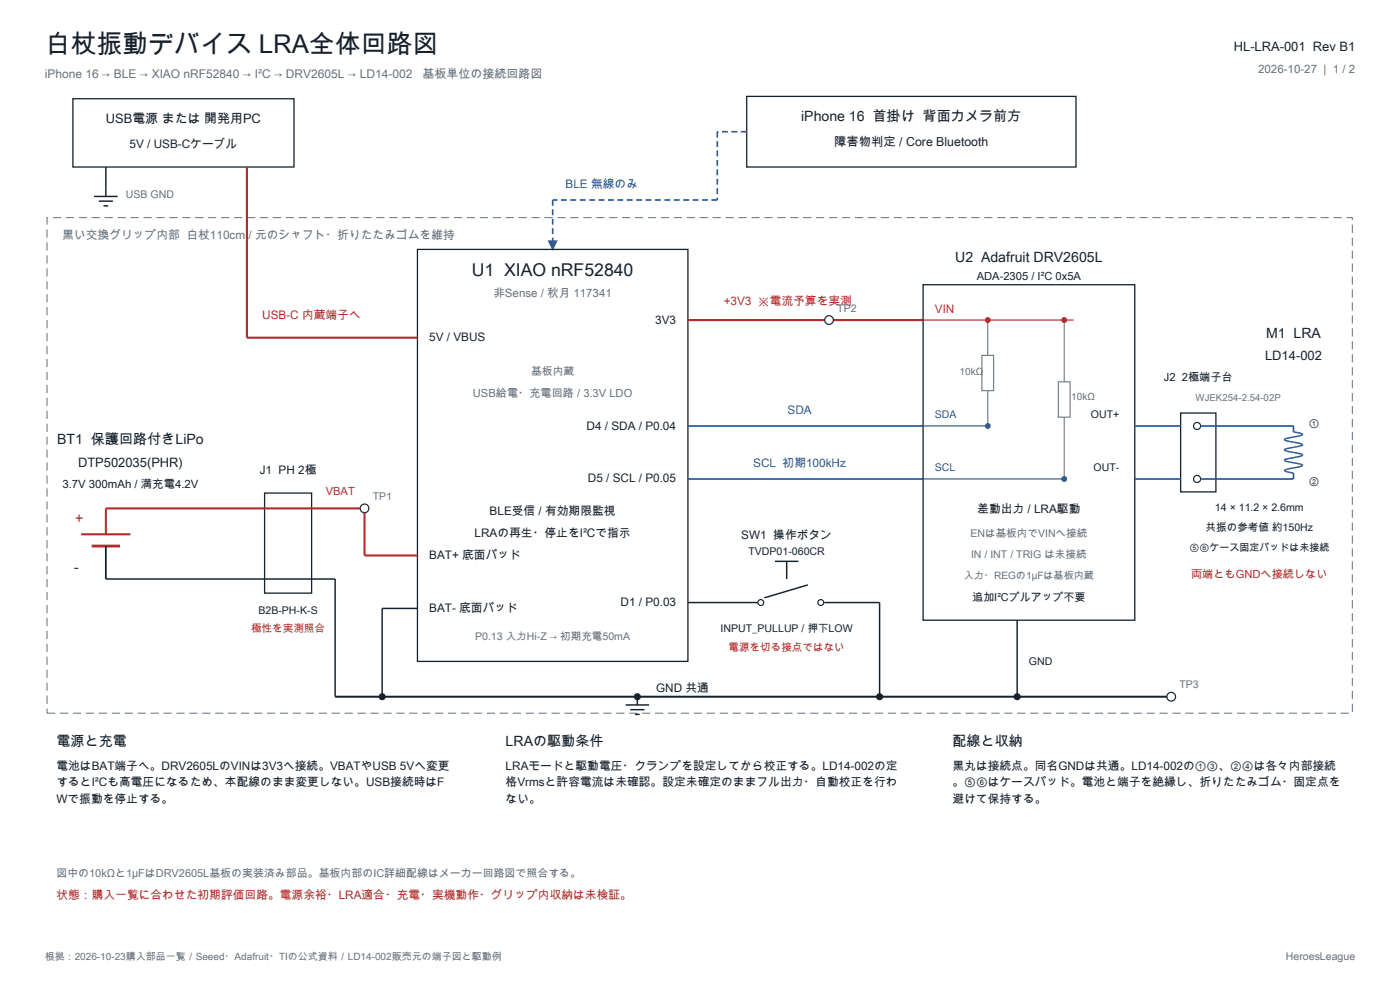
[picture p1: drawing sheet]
<svg xmlns="http://www.w3.org/2000/svg" width="420mm" height="297mm" viewBox="0 0 420 297" stroke-linecap="round" stroke-linejoin="round" font-family="sans-serif">
<defs><g id="words">
<text font-size="7.8" fill="#17212b" x="13.4" y="15.9">白杖振動デバイス LRA全体回路図</text>
<text font-size="5.3" fill="#17212b" x="141.5" y="82.9">U1 XIAO nRF52840</text>
<g font-size="4.2" fill="#17212b">
<text x="240.4" y="36.3">iPhone 16 首掛け 背面カメラ前方</text>
<text x="286.6" y="78.6">U2 Adafruit DRV2605L</text>
<text x="379.8" y="101.2">M1 LRA</text>
<text x="17.2" y="133">BT1 保護回路付きLiPo</text>
<text x="22.2" y="171.4">-</text>
<text x="16.9" y="223.6">電源と充電</text>
<text x="151.7" y="223.6">LRAの駆動条件</text>
<text x="285.8" y="223.6">配線と収納</text>
</g>
<text font-size="4.2" fill="#b52c2c" x="22.6" y="156.6">+</text>
<g font-size="3.9" fill="#17212b">
<text x="370.1" y="15.2">HL-LRA-001 Rev B1</text>
<text x="31.7" y="37">USB電源 または 開発用PC</text>
<text x="379.5" y="107.9">LD14-002</text>
<text x="23.4" y="140">DTP502035(PHR)</text>
</g>
<text font-size="3.7" fill="#17212b" x="250.2" y="43.7">障害物判定 / Core Bluetooth</text>
<g font-size="3.6" fill="#65717e">
<text x="13.4" y="23.3">iPhone 16 → BLE → XIAO nRF52840 → I²C → DRV2605L → LD14-002</text>
<text x="126.7" y="23.3">基板単位の接続回路図</text>
</g>
<g font-size="3.5" fill="#65717e">
<text x="377.4" y="21.9">2026-10-27 | 1 / 2</text>
<text x="18.7" y="71.6">黒い交換グリップ内部 白杖110cm / 元のシャフト・折りたたみゴムを維持</text>
<text x="148" y="88.9">非Sense / 秋月 117341</text>
</g>
<g font-size="3.5" fill="#17212b">
<text x="38.9" y="44.4">5V / USB-Cケーブル</text>
<text x="196.6" y="97">3V3</text>
<text x="128.8" y="102.3">5V / VBUS</text>
<text x="176" y="128.7">D4 / SDA / P0.04</text>
<text x="77.9" y="142.1">J1 PH 2極</text>
<text x="176.4" y="144.6">D5 / SCL / P0.05</text>
<text x="146.9" y="154.5">BLE受信 / 有効期限監視</text>
<text x="293.2" y="153.8">差動出力 / LRA駆動</text>
<text x="142.4" y="160.8">LRAの再生・停止をI²Cで指示</text>
<text x="222.4" y="161.5">SW1 操作ボタン</text>
<text x="128.8" y="167.5">BAT+ 底面パッド</text>
<text x="128.8" y="183.4">BAT- 底面パッド</text>
<text x="186.2" y="181.6">D1 / P0.03</text>
<text x="196.8" y="207.4">GND 共通</text>
<text x="16.9" y="230.7">電池はBAT端子へ。DRV2605LのVINは3V3へ接続。VBATやUSB 5Vへ変更</text>
<text x="151.7" y="230.7">LRAモードと駆動電圧・クランプを設定してから校正する。LD14-002の定</text>
<text x="285.8" y="230.7">黒丸は接続点。同名GNDは共通。LD14-002の①③、②④は各々内部接続</text>
<text x="16.9" y="235.6">するとI²Cも高電圧になるため、本配線のまま変更しない。USB接続時はF</text>
<text x="151.7" y="235.6">格Vrmsと許容電流は未確認。設定未確定のままフル出力・自動校正を行わ</text>
<text x="285.8" y="235.6">。⑤⑥はケースパッド。電池と端子を絶縁し、折りたたみゴム・固定点を</text>
<text x="16.9" y="240.6">Wで振動を停止する。</text>
<text x="151.7" y="240.6">ない。</text>
<text x="285.8" y="240.6">避けて保持する。</text>
</g>
<g font-size="3.5" fill="#225ca4">
<text x="169.7" y="56.4">BLE 無線のみ</text>
<text x="236.3" y="124.1">SDA</text>
<text x="226" y="140">SCL 初期100kHz</text>
</g>
<g font-size="3.5" fill="#b52c2c">
<text x="78.7" y="95.6">USB-C 内蔵端子へ</text>
<text x="217.1" y="91.3">+3V3 ※電流予算を実測</text>
<text x="280.5" y="93.8">VIN</text>
<text x="16.9" y="269.5">状態：購入一覧に合わせた初期評価回路。電源余裕・LRA適合・充電・実機動作・グリップ内収納は未検証。</text>
</g>
<g font-size="3.4" fill="#17212b">
<text x="293" y="83.9">ADA-2305 / I²C 0x5A</text>
<text x="349.1" y="114.3">J2 2極端子台</text>
<text x="18.7" y="146.4">3.7V 300mAh / 満充電4.2V</text>
</g>
<text font-size="3.4" fill="#65717e" x="141.9" y="118.8">USB給電・充電回路 / 3.3V LDO</text>
<g font-size="3.4" fill="#b52c2c">
<text x="97.7" y="148.5">VBAT</text>
<text x="357.3" y="173.2">両端ともGNDへ接続しない</text>
</g>
<text font-size="3.3" fill="#17212b" x="291.7" y="180.2">追加I²Cプルアップ不要</text>
<text font-size="3.3" fill="#65717e" x="16.9" y="262.8">図中の10kΩと1µFはDRV2605L基板の実装済み部品。基板内部のIC詳細配線はメーカー回路図で照合する。</text>
<g font-size="3.2" fill="#65717e">
<text x="37.7" y="59.2">USB GND</text>
<text x="251.2" y="93.4">TP2</text>
<text x="159.3" y="112.5">基板内蔵</text>
<text x="111.8" y="149.9">TP1</text>
<text x="291.1" y="160.8">ENは基板内でVINへ接続</text>
<text x="291.3" y="167.2">IN / INT / TRIG は未接続</text>
<text x="142.5" y="191.9">P0.13 入力Hi-Z → 初期充電50mA</text>
<text x="353.8" y="206.3">TP3</text>
<text x="385.8" y="287.8">HeroesLeague</text>
</g>
<g font-size="3.2" fill="#225ca4">
<text x="280.5" y="125.2">SDA</text>
<text x="280.5" y="141.1">SCL</text>
</g>
<g font-size="3.2" fill="#17212b">
<text x="327.3" y="125.2">OUT+</text>
<text x="392.6" y="128">①</text>
<text x="328.1" y="141.1">OUT-</text>
<text x="392.6" y="145.3">②</text>
<text x="364.5" y="153.1">14 × 11.2 × 2.6mm</text>
<text x="361.7" y="159.1">共振の参考値 約150Hz</text>
<text x="224.5" y="166.5">TVDP01-060CR</text>
<text x="77.5" y="184.1">B2B-PH-K-S</text>
<text x="216.2" y="189.4">INPUT_PULLUP / 押下LOW</text>
<text x="308.7" y="199.3">GND</text>
</g>
<g font-size="3.2" fill="#b52c2c">
<text x="75.3" y="189.4">極性を実測照合</text>
<text x="218.5" y="195">電源を切る接点ではない</text>
</g>
<g font-size="3" fill="#65717e">
<text x="287.9" y="112.5">10kΩ</text>
<text x="321.4" y="119.9">10kΩ</text>
<text x="289.1" y="173.5">入力・REGの1µFは基板内蔵</text>
<text x="13.4" y="287.8">根拠：2026-10-23購入部品一覧／Seeed・Adafruit・TIの公式資料／LD14-002販売元の端子図と駆動例</text>
</g>
<text font-size="3" fill="#17212b" x="356.8" y="165.1">⑤⑥ケース固定パッドは未接続</text>
<text font-size="2.9" fill="#65717e" x="358.7" y="120.3">WJEK254-2.54-02P</text>
</g></defs>
<path d="M21.9 29.6h66.3v20.5h-66.3zM224 28.9h98.8v21.2h-98.8zM125.2 74.8h81.2v123.4h-81.2zM276.9 85.3h63.5v100.6h-63.5zM354.2 123.8h10.6v23.6h-10.6zM79.4 147.8h14.1v30h-14.1z" fill="none" stroke="#17212b" stroke-width=".39"/>
<path d="M215.2 39.5v20.4M224 39.5h-8.8M165.8 59.9v14.9M215.2 59.9h-49.4" fill="none" stroke="#225ca4" stroke-width=".49" stroke-dasharray="1.8 1.1" stroke-linecap="butt"/>
<g fill="#225ca4" stroke="#225ca4" stroke-width=".35">
<path d="M164.6 72.2h2.4l-1.2 2.6z"/>
<circle cx="296.3" cy="127.7" r=".71"/>
<circle cx="319.3" cy="143.5" r=".71"/>
</g>
<path d="M14.1 65.2h391.6v148.5h-391.6z" fill="none" stroke="#65717e" stroke-width=".3" stroke-dasharray="2.5 1.4" stroke-linecap="butt"/>
<path d="M74.1 50.1v51.1h51.1M206.4 95.9h70.5M31.7 152.4h77.7v14.1h15.8" fill="none" stroke="#b52c2c" stroke-width=".63" stroke-linecap="butt"/>
<path d="M28.2 58.9h7.1M31.7 50.1v8.8M29.6 60.3h4.3M31 61.7h1.5M31.7 173.5h68.8v35.3M125.2 182.3h-10.5v26.5M305.2 185.9v22.9M187.7 211.3h7M189.1 212.7h4.2M190.5 214.1h1.4M191.2 208.8v2.5" fill="none" stroke="#17212b" stroke-width=".44"/>
<path d="M31.7 152.4v7.7M24.3 160.1h14.9" fill="none" stroke="#b52c2c" stroke-width=".6"/>
<path d="M27.5 163.7h8.5" fill="none" stroke="#b52c2c" stroke-width=".85" stroke-linecap="butt"/>
<path d="M31.7 163.7v9.8" fill="none" stroke="#17212b" stroke-width=".53"/>
<path d="M100.5 208.8h250.9" fill="none" stroke="#17212b" stroke-width=".6"/>
<g fill="#17212b" stroke="#17212b" stroke-width=".35">
<circle cx="114.7" cy="208.8" r=".88"/>
<circle cx="191.2" cy="208.8" r=".88"/>
<circle cx="305.2" cy="208.8" r=".88"/>
</g>
<path d="M206.4 127.7h70.5M340.4 127.7h13.8M206.4 143.5h70.5" fill="none" stroke="#225ca4" stroke-width=".53"/>
<path d="M276.9 95.9h45.2" fill="none" stroke="#b52c2c" stroke-width=".35"/>
<path d="M296.3 95.9v10.6M319.3 95.9v18.5M294.6 106.5h3.5v10.6h-3.5zM296.3 117.1v10.6M317.5 114.4h3.5v10.6h-3.5zM319.3 125v18.5" fill="none" stroke="#65717e" stroke-width=".32"/>
<g fill="#b52c2c" stroke="#b52c2c" stroke-width=".35">
<circle cx="296.3" cy="95.9" r=".71"/>
<circle cx="319.3" cy="95.9" r=".71"/>
</g>
<path d="M276.9 127.7h19.4M276.9 143.5h42.4" fill="none" stroke="#225ca4" stroke-width=".35"/>
<circle cx="359.1" cy="127.7" r="1.06" fill="#fff" stroke="#17212b" stroke-width=".35"/>
<path d="M360.2 127.7h27.9M340.4 143.5h13.8" fill="none" stroke="#225ca4" stroke-width=".53"/>
<circle cx="359.1" cy="143.5" r="1.06" fill="#fff" stroke="#17212b" stroke-width=".35"/>
<path d="M388.1 127.7v1.7M388.1 141.8v1.7h-27.9" fill="none" stroke="#225ca4" stroke-width=".53"/>
<path d="M388.1 129.4l2 .4 .8 .4a8.1 8.1 0 0 1-3.9 1l-1.8 .5a8.1 8.1 0 0 0 3.9 1l1.8 .6a8.1 8.1 0 0 1-3.9 1l-1.8 .5a8.1 8.1 0 0 0 3.9 1l1.8 .6a8.1 8.1 0 0 1-3.9 .9l-1.8 .6a8.1 8.1 0 0 0 3.9 1l1.8 .6a8.1 8.1 0 0 1-3.9 .9l-1.8 .6 .9 .4 2 .4" fill="none" stroke="#225ca4" stroke-width=".46"/>
<path d="M206.4 180.6h21.1" fill="none" stroke="#17212b" stroke-width=".44"/>
<g fill="#fff" stroke="#17212b" stroke-width=".35">
<circle cx="228.2" cy="180.6" r=".88"/>
<circle cx="246.2" cy="180.6" r=".88"/>
</g>
<path d="M232.5 168.2h7M236 168.2v5.3M242.4 175.3l-13.1 3.9M247.3 180.6h16.6v28.2" fill="none" stroke="#17212b" stroke-width=".44"/>
<circle cx="263.9" cy="208.8" r=".88" fill="#17212b" stroke="#17212b" stroke-width=".35"/>
<g fill="#fff" stroke="#17212b" stroke-width=".35">
<circle cx="109.4" cy="152.4" r="1.31"/>
<circle cx="248.7" cy="95.9" r="1.31"/>
<circle cx="351.4" cy="208.8" r="1.31"/>
</g>
<use href="#words"/>
</svg>
